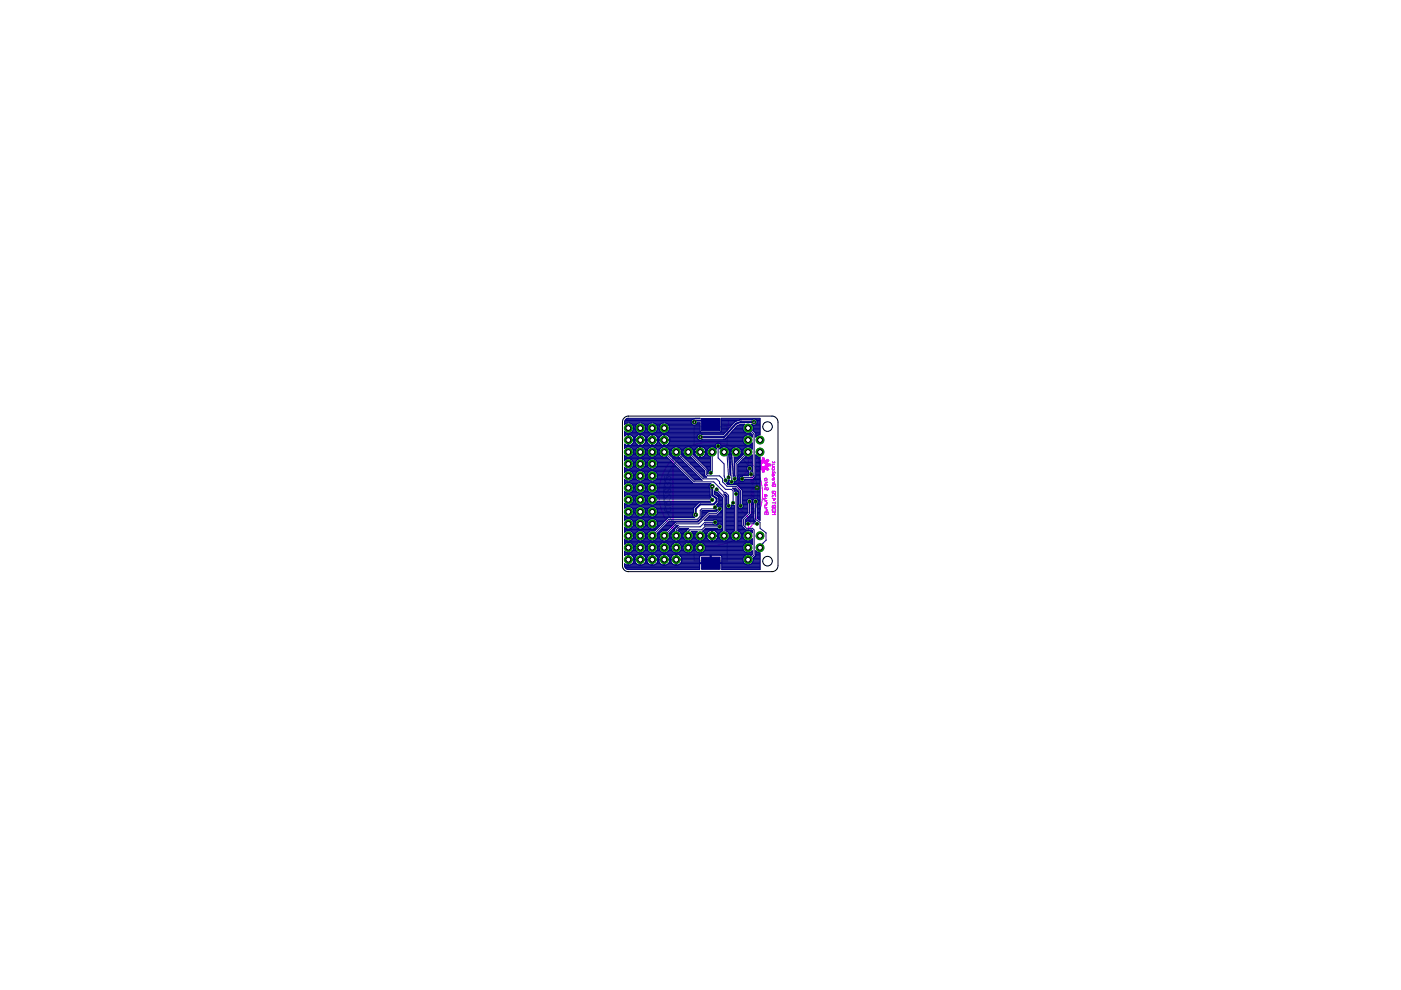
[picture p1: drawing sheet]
<svg xmlns="http://www.w3.org/2000/svg" width="297mm" height="210mm" viewBox="0 0 297 210" stroke-linecap="round" stroke-linejoin="round" font-family="sans-serif">
<g fill="none" stroke="#808080" stroke-width=".21">
<path d="M147.2 94.3v-3.8h1.7v-1.8h3.5v1.8h1.8v3.8M140.9 101v.9l.9-.9 .4 .2v.5l-.2 .2M140.9 104.9v.9l.9-.9 .4 .3v.4l-.2 .2M140.9 107.1h1.3v-.6l-.2-.2h-.4l-.2 .2v.6M140.9 106.3l.5 .4M141.1 107.6l-.2 .2v.4l.2 .3h.9l.2-.3v-.4l-.2-.2M141.6 102.6l.2-.3 .4 .3v.4l-.2 .2M141.6 102.6l-.2-.3-.5 .3v.4l.2 .2M141.6 102.6v.2M142 103.7l.2 .2v.4l-.2 .2h-.9M142 103.7h-.9l-.2 .2v.4l.2 .2M142 103.7l-.9 .8"/>
<path d="M147.2 115.1v3.8h1.7v1.8h3.5v-1.8h1.8v-3.8"/>
<circle cx="150.7" cy="104.7" r="10"/>
</g>
<g fill="none" stroke="#f0f" stroke-width=".21">
<path d="M142.7 97.2v15M153.6 90.2h1.6M154.4 89.4v1.6M158.7 97.2v2.5l-2 2v6l2 2v2.5M160.7 97.6l.3 .4-.1 .2 .5 .2 .1-.2M160.7 97.6h.5M160.7 99.5h.5M160.7 99.4h2.2M160.7 97.8h2.2M160.8 97.5h.3M160.8 99.7h.2M160.8 99.3h2.1"/>
<path d="M160.8 97.9h2M160.9 97.4h.1M160.9 98.1h1M160.9 99.2h1.9M160.9 98h1.8M160.9 99.1h1.8M160.9 99h.6M161 98.2h.5M161.2 98.8h.2M161.3 98.4h.1M161.4 97.6h.9M161.5 99.5h.7"/>
<path d="M161.6 99.7h.5M161.6 99.8h.4M161.6 97.5h.5M161.6 97.4h.5M161.6 99.9h.4M161.6 97.3h.4M161.6 97.2h.4M161.7 98.1l-.2 .1M161.9 98.1h.9M161.9 98.1l.2 .1M162.1 99h.7M162.1 98.2a.46 .46 0 0 1 0 .8 .46 .46 0 0 1-.7-.3l-.5 .3 .1 .1-.3 .4 .2 .3 .4-.4 .1 .1"/>
<path d="M162.2 98.2h.6M162.2 97.6h-.1l-.1-.5h-.4v.5l-.3 .1-.4-.3-.2 .2M162.2 97.6l.2 .1 .4-.3 .2 .2M162.2 98.8h.6M162.2 98.4h.8M162.3 98.7h1M162.3 98.6h1M162.3 98.5h1M162.4 97.6h.6M162.5 99.5h.5M162.6 97.5h.3M162.6 99.7h.3"/>
<path d="M162.7 98l.1 .3 .5 .1v.4h-.5M162.7 97.4h.1M162.8 99l-.1 .1 .3 .4-.2 .3-.4-.4-.3 .2-.1 .5h-.4v-.5l-.2-.1M162.8 98.8v.2M163 97.6l-.3 .4M163.7 99.9l.3 .4 .2-.4M163.7 97.9l.6 .1M163.8 99.1l.4 .2-.1 .4-.4-.2zM164.2 98.4h-.5v.4l.5 .1M164.2 97.9v.2M159.1 101.6h.5l-.1-.4-.2 .1v.3M159.3 109.3h.5l-.2 .2"/>
<path d="M159.3 100.7v.3M159.3 104v.4M159.3 105.2v.3l.3-.3h.2l-.1 .3M159.3 106.3v.3h.3M159.3 109.1v.4M159.3 103.8l.4-.3 .1 .3M159.3 107.4h.5l-.2 .2 .2 .2h-.5M159.3 104.2h.5l-.2 .2M159.3 100.8h.5l-.2 .2M159.4 106.8v.3h-.1v-.3h.2l.1 .3M159.5 105.7v.4M159.5 107.9v.4"/>
<path d="M159.6 106.3h-.4l-.1 .1M159.6 102.3l-.3 .2 .3 .2M159.7 101.8l-.4 .1 .1 .3M159.7 104.6l-.4 .1 .1 .3M159.7 108.5l-.4 .1 .1 .3M159.7 108.5l.1 .3-.4 .1M159.7 101.8l.1 .3-.4 .1M159.7 104.6l.1 .3-.4 .1M159.7 108.5l-.3 .4M159.7 104.6l-.3 .4M159.7 101.8l-.3 .4M161.6 100h.4"/>
<path d="M162.1 107.9l.5 .1-.1 .4M162.1 105.6l.2 .5h.3M162.1 108.4h.8M162.1 106.4l.5 .1v.4h-.5M162.1 102.2l.7 .1M162.3 101.4l.3 .1-.1 .4-.4-.1zM162.4 102.6v.4h-.3v-.4h.4l.1 .4M162.4 104.9v.4h-.3v-.4h.4l.1 .4M162.6 107.1h-.5v.4l.5 .1M162.6 102.2v.2M162.6 105.6h-.6l-.1 .3M162.8 108.6l.1 .4-.3 .1-.1-.3-.2-.2-.2 .2 .2 .3"/>
<path d="M162.8 103.4l.1 .1-.1 .4-.3-.1-.1-.4-.3 .1 .2 .4M163.7 108.6h.7l-.2 .3 .2 .2h-.7M163.7 108l.6-.1 .1 .5h-.7zM163.7 104.9v.5l.5-.5 .2 .1-.1 .4M163.7 101.4l.1 .4 .4-.2v-.2l-.2-.1v.5M163.7 106.6h.7M163.7 104.1l.3 .3M163.7 102.4h.5M163.7 100.3h.7M163.8 107.1l.3 .2 .2-.2 .1 .5h-.7zM163.8 102.6l.3 .2 .2-.2 .1 .5h-.7zM163.8 104.1h.5l.1 .4-.6 .1z"/>
<path d="M164 100.5v.4h-.3v-.4h.4l.1 .4M164.1 102.8v.3M164.1 105.6v.5l.3-.4h-.7M164.1 107.3v.3M164.2 102l-.2 .4M164.4 106.4v.5"/>
<circle cx="150.7" cy="104.7" r="11"/>
</g>
<g fill="#000080" stroke="#000080" stroke-width=".21">
<path d="M148.7 118.1h4v2.6h-4z"/>
<path d="M148.7 88.7h4v2.6h-4z"/>
</g>
<g fill="none" stroke="#000080" stroke-width=".21">
<path d="M132.4 89.5v.5M132.4 99.4h.5M132.4 89.7h14.2M132.4 92.2h.3M132.4 99.9h.3M132.4 99.8h11.9M132.4 99.6h11.7M132.4 99.3h.2M132.4 97.5h.1M132.4 97.4h.4M132.4 97.2h9.3M132.4 97h9.1"/>
<path d="M132.4 96.9h.5M132.4 96.7h.1M132.4 95h.1M132.4 94.8h.5M132.4 94.6h19.3M132.4 94.5h.6M132.4 94.3h.2M132.4 92.1h15.8M132.4 91.9h21.2M132.4 91.7h.3M132.4 91.5h.1M132.4 90h.1"/>
<path d="M132.4 89.8h.2M132.4 89.5h14.1M132.4 89.3v.2M132.4 89.3h14.1M132.5 89.2h14.1M132.6 89.8l-.2 .2M132.6 89h14.2M132.8 88.8l-.4 .5M132.8 88.8l.3-.1h15.3h-1.1l-.1 .1zM133 89.7l-.4 .1M133.1 92.2h.2M133.1 94h.2"/>
<path d="M133.1 94.5h.2M133.1 94.3h.2M133.1 94.1h.2M133.1 93.8h.2M133.1 93.6h.2M133.1 93.4h.2M133.1 93.1h.2M133.1 92.9h.2M133.1 92.8h.2M133.1 92.6h.2M133.1 92.4h.2M133.3 93.3h2.4"/>
<path d="M133.5 89.7l.4 .1M133.5 94.5h2M133.5 94.5l.5-.3 .4-.8h-1.3v1.1l-.7-.3v.9a1.1 1.1 0 0 1 1.6-.1 1.1 1.1 0 0 1 0 1.6 1.1 1.1 0 0 1-1.6 0v1a1.1 1.1 0 0 1 1.3-.2 1.1 1.1 0 0 1 .6 1.2M133.5 99.4h2M133.6 96.9h1.8M133.6 94.8h1.8M133.7 97.4h1.6M133.8 99.9h1.5M133.8 91.7h1.5M133.8 92.2h1.4M133.9 89.8l.4 .8M133.9 89.8h1.2"/>
<path d="M133.9 99.3h1.2M133.9 94.3h1.2M133.9 96.7h1.2M133.9 95h1.2M133.9 97.5h1.1M134 91.5h1M134 92.4h1M134 90h1M134.1 99.1h.8M134.1 96.5h.8M134.1 95.1h.8M134.1 94.1h.8"/>
<path d="M134.1 97.7h.8M134.2 91.4a1.09 1.09 0 0 1-1.8 .1v.9l.7-.3v1.1h1.3a1.25 1.25 0 0 0-1.1-1.1v2.4h.2M134.2 91.4h.7M134.2 92.6h.6M134.2 90.2h.6M134.2 98.9h.6M134.2 96.4h.6M134.2 95.3h.6M134.2 97.9h.6M134.2 91.2h.6M134.2 94h.6M134.2 90.4h.5"/>
<path d="M134.3 98.7h.4M134.3 98.1h.4M134.3 96.2h.4M134.3 95.5h.4M134.3 92.8h.4M134.3 91h.4M134.3 98.6a1.1 1.1 0 0 1-.8 .8 1.1 1.1 0 0 1-1.1-.3v1.1a1.08 1.08 0 0 1 1.8 .1M134.3 90.6l-.1 .8M134.3 98.6h.4M134.3 98.4h.4M134.3 98.2h.4M134.3 96h.4"/>
<path d="M134.3 95.8h.4M134.3 95.7h.4M134.3 93.8h.4M134.3 90.9h.4M134.3 90.7h.4M134.3 90.5h.4M134.4 92.9h.2M134.4 93.6h.2M134.4 93.4h.2M134.4 93.1h.2M134.7 93.7l-.1-.3h2.4l-.1 .3M134.7 98.6a1.11 1.11 0 0 1 1.1-1.3 1.11 1.11 0 0 1 1.1 1.3"/>
<path d="M134.7 98.6a1.11 1.11 0 0 0 1.1 .9 1.11 1.11 0 0 0 1.1-.9M134.7 90.6l.2 .8M134.9 91.4a1.11 1.11 0 0 0 1.8 0M135 92.4l-.4 .8h2.4a1.25 1.25 0 0 0-1.1-1.1v2.4l.6-.3 .4-.5M135 92.4l.7-.3v2.4l-.7-.3-.3-.5M135.1 89.8l-.4 .8M135.6 89.7l-.5 .1M135.7 92.2h.2M135.7 94h.2M135.7 94.5h.2M135.7 94.3h.2M135.7 94.1h.2"/>
<path d="M135.7 93.8h.2M135.7 93.6h.2M135.7 93.4h.2M135.7 93.1h.2M135.7 92.9h.2M135.7 92.8h.2M135.7 92.6h.2M135.7 92.4h.2M135.9 93.3h2.3M136 89.7l.4 .1M136 94.5h2M136.1 99.4h1.9"/>
<path d="M136.1 96.9h1.8M136.1 94.8h1.8M136.2 97.4h1.7M136.3 99.9h1.5M136.3 91.7h1.5M136.3 92.2h1.5M136.4 89.8l.5 .8M136.4 89.8h1.3M136.4 99.3h1.2M136.4 94.3h1.2M136.5 96.7h1.1M136.5 95h1.1"/>
<path d="M136.5 97.5h1.1M136.5 91.5h1.1M136.6 92.4h.9M136.6 90h.9M136.6 99.1h.9M136.6 96.5h.9M136.6 95.1h.9M136.6 94.1h.8M136.7 97.7h.7M136.7 91.4h.7M136.7 98.9h.7M136.7 92.6h.7"/>
<path d="M136.7 90.2h.7M136.7 96.4h.6M136.7 95.3h.6M136.8 97.9h.5M136.8 91.2h.5M136.8 94h.5M136.8 90.4h.5M136.8 98.7h.5M136.8 96.2h.5M136.8 95.5h.5M136.8 98.1h.4M136.8 92.8h.4"/>
<path d="M136.8 91h.4M136.9 90.6l-.2 .8M136.9 98.6h.3M136.9 98.4h.3M136.9 98.2h.3M136.9 96h.3M136.9 95.8h.3M136.9 95.7h.3M136.9 93.8h.3M136.9 90.9h.3M136.9 90.7h.3M136.9 90.5h.3"/>
<path d="M136.9 92.9h.3M136.9 93.6h.3M136.9 93.4h.2M136.9 93.1h.2M137.2 98.6a1.11 1.11 0 0 0 1.1 .9 1.11 1.11 0 0 0 1.1-.9M137.2 90.6l.2 .8M137.4 97.7a1.13 1.13 0 0 1 1.3-.4 1.13 1.13 0 0 1 .7 1.3M137.4 91.4a1.14 1.14 0 0 0 1.8 0M137.4 97.7l-.2 .9M137.5 92.4l-.4 .8h2.4l-.4-.8M137.5 92.4l.7-.3v2.4h-.2M137.7 89.8l-.5 .8"/>
<path d="M138.1 89.7l-.4 .1M138.2 92.2h.2M138.2 94h.2M138.2 94.5h.2M138.2 94.3h.2M138.2 94.1h.2M138.2 93.8h.2M138.2 93.6h.2M138.2 93.4h.2M138.2 93.1h.2M138.2 92.9h.2M138.2 92.8h.2"/>
<path d="M138.2 92.6h.2M138.2 92.4h.2M138.4 93.3h2.3M138.5 89.7l.4 .1M138.6 94.5h2M138.6 99.4h5.3M138.7 96.9h1.8M138.7 94.8h1.8M138.7 97.4h3.2M138.8 99.9h5.6M138.8 91.7h1.5M138.9 92.2h1.4"/>
<path d="M138.9 89.8l.5 .8M138.9 89.8h1.3M139 99.3h4.8M139 94.3h1.2M139 96.7h1.2M139 95h1.2M139 97.5h3M139.1 91.5h1M139.1 92.4l-.7-.3v2.4h.2M139.1 92.4h.9M139.1 90h.9M139.1 99.1h4.5"/>
<path d="M139.2 96.5h.8M139.2 95.1h.8M139.2 94.1h.8M139.2 97.7h3M139.2 91.4h.7M139.3 98.9h4.1M139.3 92.6h.6M139.3 90.2h.6M139.3 96.4h.6M139.3 95.3h.6M139.3 94h.5M139.3 97.9h3.1"/>
<path d="M139.3 91.2h.5M139.3 90.4h.5M139.3 98.7h4M139.3 96.2h.5M139.3 95.5h.5M139.4 98.1h3.2M139.4 92.8h.4M139.4 91h.4M139.4 90.5h.4M139.4 93.7l.1-.3h-2.4a1.22 1.22 0 0 0 .9 1.1M139.4 90.6l-.2 .8M139.4 93.7l-.3 .5-.5 .3"/>
<path d="M139.4 98.6h3.7M139.4 98.4h3.5M139.4 98.2h3.3M139.4 96h.4M139.4 95.8h.4M139.4 95.7h.4M139.4 93.8h.3M139.4 90.9h.4M139.4 90.7h.4M139.4 92.9h.3M139.5 93.6h.2M139.5 93.4h.2"/>
<path d="M139.5 93.1h.2M139.7 93.7v-.3h2.3l-.1 .3M139.7 93.7l.4 .5 .5 .3M139.8 90.6l.1 .8M139.9 91.4a1.14 1.14 0 0 0 1.9 0M140.1 92.4l-.4 .8h2.3l-.4-.8M140.1 92.4l.6-.3v2.4h-.1M140.2 89.8l-.4 .8M140.6 89.7l-.4 .1M140.7 92.2h.2M140.7 94h.2M140.7 94.5h.2"/>
<path d="M140.7 94.3h.2M140.7 94.1h.2M140.7 93.8h.2M140.7 93.6h.2M140.7 93.4h.2M140.7 93.1h.2M140.7 92.9h.2M140.7 92.8h.2M140.7 92.6h.2M140.7 92.4h.2M140.8 95.8l6.4 6.4h4.1l2.2 2.2h.3l.7 .6v2.3M140.9 93.3h7.3"/>
<path d="M141.1 89.7l.4 .1M141.1 94.5h10.6M141.2 94.8h1.8M141.2 96.9h.2M141.4 91.7h12.4M141.4 92.2h6.6M141.5 89.8l.4 .8M141.5 89.8h5.1M141.5 94.3h10.2M141.5 95h1.2M141.6 91.5h6.9M141.6 92.4l-.7-.3v2.4h.2"/>
<path d="M141.6 92.4h6.2M141.6 90h5.2M141.7 95.1h.8M141.7 94.1h10.2M141.8 91.4h6.6M141.8 92.6h6M141.8 90.2h6.6M141.8 95.3h.6M141.8 94h15.9M141.8 91.2h6.6M141.9 96.4h.5M141.9 90.4h6.5"/>
<path d="M141.9 96.2h.4M141.9 95.5h.4M141.9 92.8h5.9M141.9 91h6.5M141.9 90.5h6.5M141.9 90.6l-.1 .8M141.9 93.7l-.3 .5-.5 .3M141.9 96h.4M141.9 95.8h.4M141.9 95.7h.4M141.9 93.8h15.7M141.9 90.9h6.5"/>
<path d="M141.9 90.7h6.5M142 92.9h5.8M142 93.6h15.5M142 96.5h.5M142 93.4h15.5M142 93.1h6M142.2 96.7h.5M142.4 96.9h.6M142.5 97h1.6M142.7 97.2h1.6M142.9 97.4h1.5M143.1 97.5h1.5"/>
<path d="M143.2 97.7h1.6M143.4 95.8l5.7 5.7h2.8l.7 .7v.3l1.2 1.3h1.3l.3 .3v2.5M143.4 97.9h1.5M143.6 98.1h1.5M143.7 98.2h1.6M143.7 94.8h1.8M143.8 96.9h.1M143.9 98.4h1.5M144.1 95h1.1M144.1 98.6h1.5M144.2 95.1h.9M144.3 98.7h1.5"/>
<path d="M144.4 95.3h.5M144.4 96.4h.5M144.4 98.9h1.6M144.4 96.2h.5M144.4 95.5h.5M144.5 96h.3M144.5 95.8h.3M144.5 95.7h.3M144.6 96.5h.5M144.6 99.1h1.5M144.7 96.7h.5M144.8 99.3h1.5"/>
<path d="M144.9 96.9h.6M144.9 99.4h1.6M145.1 97h1.5M145.1 99.6h1.5M145.2 97.2h1.6M145.3 99.8h1.5M145.4 97.4h1.6M145.5 99.9h1.5M145.6 97.5h1.5M145.8 97.7h1.5M145.9 95.8l3.8 3.8v1l.4 .3h2.5l.6 .6v.7l1 .9h1.9l.9 1v3.2M145.9 97.9h1.6"/>
<path d="M146.1 98.1h1.5M146.3 98.2h1.5M146.3 96.9h.2M146.3 94.8h1.5M146.5 98.4h1.5M146.6 95h1M146.6 89.9a.67 .67 0 0 0 1.1 0M146.6 98.6h1.5M146.8 95.1h.7M146.8 98.7h1.5M146.9 95.3h.5M146.9 96.4h.5"/>
<path d="M147 98.9h1.5M147 96.2h.3M147 95.5h.3M147 96h.3M147 95.8h1.4M147 95.7h.3M147.1 88.8a.65 .65 0 0 0-.5 1.1M147.1 96.5h.4M147.1 99.1h1.6M147.3 96.7h.3M147.3 99.3h1.5M147.4 96.9h.4"/>
<path d="M147.5 99.4h1.5M147.6 90h.8M147.6 97h3M147.7 99.6h1.5M147.7 89.9l.1-.3h.6v1.8l.2 .2h4.2l.1-.2v-2.7h8.2v3.5l-.6 .2-.3 .3v-.8M147.7 89.8h.7M147.8 97.2h2.8M147.8 89.7h.6M147.8 94.8l-.4 .4-.1 .5h2.3a1.19 1.19 0 0 0-1.1-1.1v2.4l.6-.1M147.8 94.8l.6-.2v2.4l-.6-.1M147.8 96.9l-.4-.4-.1-.6h2.3l-.1 .6-.4 .4M147.8 99.8h1.6"/>
<path d="M148 97.4h2.6M148 99.9h1.4M148.1 97.5h2.5M148.3 97.7h2.3M148.4 96.9h.1M148.4 96.7h.1M148.4 96.5h.1M148.4 96.4h.1M148.4 96.2h.1M148.4 96h.1M148.4 95.7h.1M148.4 95.5h.1"/>
<path d="M148.4 95.3h.1M148.4 95.1h.1M148.4 95h.1M148.4 94.8h.1M148.5 97.9h2.1M148.5 95.8h1.4M148.7 98.1h1.9M148.7 93.3h8.8M148.7 92.1h4.8M148.8 98.2h1.8M149 98.4h1.6M149.1 94.8h1.5"/>
<path d="M149.1 96.9h1.5M149.2 98.6h1.4M149.3 96.7h1M149.3 95h1M149.3 98.7h1.3M149.4 99.8v.9l.4 .5h-.6l-4.8-4.9a1.1 1.1 0 0 0-.9-1.6 1.1 1.1 0 0 0-1.2 1.3 1.1 1.1 0 0 0 1.6 .8l5 5h-1.6l-5.5-5.5a1.1 1.1 0 0 0-.8-1.6 1.1 1.1 0 0 0-1.3 1.3 1.1 1.1 0 0 0 1.6 .8l5.7 5.7M149.4 96.5h.7M149.4 95.1h.7M149.5 98.9h1.1M149.5 96.4h.5M149.5 95.3h.5M149.6 96.2h.3"/>
<path d="M149.6 95.5h.3M149.6 96h.3M149.6 95.7h.3M149.7 99.1h.9M149.8 99.3h.8M150 99.4h.6M150.1 99.9h.1M150.1 99.8h.3M150.1 99.6h.5M150.6 96.9v2.8h-.2l-.3 .3v.5v-1l-3.2-3.2a1.1 1.1 0 0 0-.8-1.6 1.1 1.1 0 0 0-1.3 1.3 1.1 1.1 0 0 0 1.6 .8l3 3M151 95.8v4.1l-.3 .4M151.4 94.8h.3"/>
<path d="M151.7 94.8l.2 .4a1.1 1.1 0 0 0-1.8-.1 1.1 1.1 0 0 0 .5 1.8M151.7 94.3v.5M151.7 95h.2M151.8 95.1h.1M152 94l-.3 .3M152.3 94.6v2.5l1.2 1.3v2.5l.3 1M152.5 94l.3 .3M152.6 95.1h.1M152.6 94.1h5.3M152.7 95h.1M152.8 94.3h5.4M152.8 91.5h1.1"/>
<path d="M152.8 94.8l-.2 .4a1.14 1.14 0 0 1 1.6-.3 1.14 1.14 0 0 1 .3 1.6l.3 4.3 .3-4.3a1.11 1.11 0 0 1 .5-1.7 1.11 1.11 0 0 1 1.5 .9 1.11 1.11 0 0 1-1.2 1.2l-.4 4.1 .2-.2M152.8 94.3v.5M152.8 94.8h.4M152.8 94.6h6.7M152.8 94.5h6.7M152.9 89.7h2.7M152.9 88.8h8.2M152.9 91.4h1.2M152.9 91.2h1.3M152.9 91h1.5M152.9 90.9h1.6M152.9 90.7h1.8"/>
<path d="M152.9 90.5h1.9M152.9 90.4h2.1M152.9 90.2h2.2M152.9 90h2.4M152.9 89.8h2.5M152.9 89.5h2.8M152.9 89.3h3.2M152.9 89.2h3.7M152.9 89h6.5M153.5 95.8l.7 .7 .3 4.7M153.8 93.1h3.7M153.9 94.8h1.8"/>
<path d="M153.9 92.9h3.7M154.1 92.8h3.5M154.2 95h1.2M154.2 92.6h3.6M154.4 92.4h3.5M154.4 95.1h.8M154.5 95.3h.6M154.5 92.2h3.8M154.5 96.5h.6M154.5 96.4h.6M154.5 96.9h.5M154.5 96.7h.6"/>
<path d="M154.6 97.2h.4M154.6 97h.4M154.6 95.5h.4M154.6 97.4h.4M154.6 96.2h.4M154.6 97.7h.4M154.6 97.5h.4M154.6 98.1h.4M154.6 97.9h.4M154.6 96h.4M154.6 95.8h.4M154.6 95.7h.4"/>
<path d="M154.6 98.4h.4M154.6 98.2h.4M154.7 98.7h.3M154.7 98.6h.3M154.7 92.1h4.7M154.7 99.1h.2M154.7 98.9h.2M154.7 99.3h.2M154.7 99.4h.2M154.7 99.6h.2M154.7 99.9h.2M154.7 99.8h.2"/>
<path d="M154.8 91.9h4.4M155 91.7h3.1M155.1 91.5h2.8M155.3 91.4h2.4M155.4 91.2h2.2M155.6 99.9h.1M155.6 99.8h.1M155.6 91h1.9M155.6 99.4h.1M155.6 99.6h.1M155.6 99.3h.1M155.6 99.1h.1"/>
<path d="M155.7 98.7h.1M155.7 98.9h.1M155.7 98.6h.1M155.7 98.4h.1M155.7 98.2h.1M155.7 98.2v2.6M155.7 98.1h.2M155.7 97.9h.3M155.7 97.7h.5M155.7 97.5h.7M155.7 97.4h.9M155.7 97.2h1"/>
<path d="M155.7 90.9h1.8M155.8 97h1.1M155.9 90.7h1.6M156 90.5h1.5M156.1 95.8l-.7 .7-.3 5.7M156.2 90.4h1.4M156.4 90.2h1.3M156.4 99.4h1.9M156.4 98.7h3.1M156.4 99.9h2.3M156.4 99.8h2.2M156.4 99.6h2"/>
<path d="M156.4 99.3h1.9M156.4 99.1h1.9M156.4 98.9h2.1M156.4 98.6h3.1M156.4 96.9h.7M156.4 94.8h1.8M156.5 98.4h3M156.7 98.2h2.8M156.8 96.7h.4M156.8 95h1.1M156.9 98.1h2.6M156.9 90h.9"/>
<path d="M156.9 96.5h.5M156.9 95.1h.9M157 96.4h.6M157 95.3h.6M157.1 97.9h2.4M157.1 96.2h.5M157.1 95.5h.5M157.2 96h.3M157.2 95.8h.3M157.2 95.7h.3M157.2 97.7h2.3M157.4 97.5h2.1"/>
<path d="M157.5 93.1a1.1 1.1 0 0 0 .7 1.2 1.1 1.1 0 0 0 1.3-.4v1.3a1.09 1.09 0 0 0-1.4-.3 1.09 1.09 0 0 0-.5 1.4l-1.9 1.9M157.5 90.6l.2 .8M157.6 97.4h1.9M157.7 91.4a1.1 1.1 0 0 0 1.4 .3l.4 .5v.5a1.1 1.1 0 0 0-1.1-.5 1.1 1.1 0 0 0-.9 .9M157.7 97.2h1.8M157.9 97h1.6M158.1 96.9h.1M158.3 99.1v.5l.4 .3M158.6 90.8l1.3 1.2v8.9l-.3 .3h-2l-.3 .3M158.6 95.8l-2.5 2.6v2.5l-.4 .6M158.7 98.7l-.4 .4M158.7 99.9h.1"/>
<path d="M158.7 99.9v.9M158.9 92.2h.6M158.9 99.3l.3 1.3M159 96.9h.5M159 94.8h.5M159 94.3h.5M159.2 98.7l.3 .4M159.3 92.4h.2M159.3 96.7h.2M159.3 95h.2M159.3 98.9h.2M159.3 94.1h.2"/>
<path d="M159.4 99.8h.1M159.4 90h.1M159.4 92.6h.1M159.4 99.9h.1M159.4 99.6h.1M159.5 96.5h.1M159.5 95.1h.1M159.5 99.4h.1M159.5 94h.1M159.5 99.6v.4M159.5 99.3h.1M159.5 99.1h.1"/>
<path d="M159.6 90.2h1.5M159.6 91.2h1.5M159.6 90.4h1.5M159.7 91h1.4M159.7 90.5h1.4M159.7 90.6l-.1 .6 .6 .7M159.7 90.9h1.4M159.7 90.7h1.4M159.7 91.4h1.4M159.7 88.8l-.3 .2h-2.6l-.9 .4-2.6 2.8h-4.4a.66 .66 0 0 0-.9 0 .66 .66 0 0 0 0 .9 .66 .66 0 0 0 .9 0h4.9l2.5-2.9 .8-.3h.8l-.4 .7M159.9 91.5h1.2M160 88.8a.66 .66 0 0 1 .4 1.1"/>
<path d="M160.1 91.7h1M160.2 99.4h.9M160.2 92.2h.6M160.2 98.7h.9M160.2 99.9h.9M160.2 99.8h.9M160.2 99.6h.9M160.2 99.3h.9M160.2 99.1h.9M160.2 98.9h.9M160.2 98.6h.9M160.2 98.4h.9"/>
<path d="M160.2 98.2h.9M160.2 98.1h.9M160.2 97.9h.9M160.2 97.7h.9M160.2 97.5h.9M160.2 97.4h.9M160.2 97.2h.9M160.2 97h.9M160.2 96.9h.6M160.2 96.7h.3M160.2 96.5h.1M160.2 92.6h.1"/>
<path d="M160.2 92.4h.3M160.2 92.1h.9M160.2 91.9h.9M160.3 90h.8M160.3 89h.8M160.4 89.9a.69 .69 0 0 1-1.1 0l.4 .7M160.4 89.8h.7M160.4 89.2h.7M160.5 89.7h.6M160.5 89.3h.6M160.5 89.5h.6M132.4 117.2h27.1"/>
<path d="M132.4 116.9v.9l.7-.3v1.1h15.2M132.4 101.6v1.1l.2-.2M132.4 104.2v1M132.4 114.3v1.1l.6-.4M132.4 116.9l.6 .3M132.4 115h27.1M132.4 104.9h18.1M132.4 102.3h14.5M132.4 101.6l.2 .2M132.4 102h14.1M132.4 101.8h.2M132.4 102.5h.2"/>
<path d="M132.4 112.3h6.7M132.4 110.2h.1M132.4 105.2h.1M132.4 104.7h18.1M132.4 117.6h.3M132.4 120h15.9M132.4 119.8h.5M132.4 119.6h.1M132.4 117.4h27.1M132.4 117.1h.2M132.4 116.9h.1M132.4 115.4h.1"/>
<path d="M132.4 115.2h.3M132.4 114.8h27.1M132.4 114.7h.6M132.4 114.5h.2M132.4 114.3h.1M132.4 112.8h.1M132.4 112.6h.4M132.4 112.4h6.6M132.4 112.1h.5M132.4 111.9h.2M132.4 110h.4M132.4 109.9h9.1"/>
<path d="M132.4 109.7h14.7M132.4 109.5h.4M132.4 109.4h.1M132.4 107.7h.2M132.4 107.5h.5M132.4 107.3h15M132.4 107.1h15.2M132.4 107h.4M132.4 106.8h.1M132.4 105.1h.2M132.4 104.6h18.1M132.4 104.4h.3"/>
<path d="M132.4 104.2h.1M132.4 102.7h.1M132.4 102.2h14.3M132.4 101.7h.1M132.4 100.1h.1M132.6 101.8l.4 .2M133 104.9l-.6 .3M133 102.4l-.4 .1M133.1 119.3h.2M133.1 117.8h.2M133.1 117.6h.2M133.1 119.8h.2"/>
<path d="M133.1 119.6h.2M133.1 119.5h.2M133.1 119.1h.2M133.1 119h.2M133.1 118.4h.2M133.1 118.3h.2M133.1 118.1h.2M133.1 117.9h.2M133.5 115a1.11 1.11 0 0 1 .8 1.1 1.11 1.11 0 0 1-.8 1.1M133.5 104.9l.4 .2 .4 .7M133.5 102.4l.4 .1M133.5 114.7h2"/>
<path d="M133.6 112.1h1.8M133.6 107.5h1.8M133.6 119.8h1.8M133.6 110h1.8M133.6 109.5h1.8M133.7 117.6h1.6M133.7 112.6h1.6M133.7 107h1.6M133.8 115.2h1.4M133.8 104.4h1.4M133.8 102.5h1.4M133.8 117.1h1.4"/>
<path d="M133.9 102.5l.3 .3M133.9 101.8l-.4 .2M133.9 101.8h1.2M133.9 114.5h1.2M133.9 105.1h1.2M133.9 111.9h1.2M133.9 107.7h1.2M133.9 110.2h1.2M133.9 119.6h1.2M133.9 109.4h1.2M134 112.8h1M134 106.8h1"/>
<path d="M134 100.1h1M134 117.8h1M134 117.8l-.7-.3v2.4l.6-.2 .4-.4M134 117.8l.4 .8M134 116.9h1M134 115.4h1M134 104.2h1M134 102.7h1M134 101.7h1M134 105.2h1M134 114.3h1M134.1 107.8h.8"/>
<path d="M134.1 111.8h.8M134.1 110.4h.8M134.1 109.2h.8M134.1 119.5h.8M134.1 112.9h.8M134.1 106.6h.8M134.2 106.6a1.08 1.08 0 0 1-1.8 .1v1.1a1.1 1.1 0 0 1 1.6-.1 1.1 1.1 0 0 1 0 1.6 1.1 1.1 0 0 1-1.6-.1v1.1a1.1 1.1 0 0 1 1.3-.2 1.1 1.1 0 0 1 .6 1.2M134.2 100.3l.1 .8M134.2 102.8l.1 .4-.1 .9M134.2 113l.1 .8M134.2 104.1a1.08 1.08 0 0 1-1.8 .1M134.2 117.9h.6"/>
<path d="M134.2 115.5h.6M134.2 104.1h.6M134.2 100.3h.7M134.2 116.7h.6M134.2 114.2h.6M134.2 105.4h.6M134.2 102.8h.6M134.2 101.5h.6M134.2 111.6h.6M134.2 110.6h.6M134.2 109h.6M134.2 108h.6"/>
<path d="M134.2 113.1h.6M134.2 106.4h.6M134.2 100.5h.6M134.2 116.5h.6M134.2 115.7h.6M134.2 103.9h.6M134.2 103h.6M134.2 101.3h.5M134.3 119.3h.4M134.3 111.4h.4M134.3 114h.4M134.3 108.2h.4"/>
<path d="M134.3 105.6h.4M134.3 110.7h.4M134.3 118.1h.4M134.3 113.3h.4M134.3 108.8h.4M134.3 106.3h.4M134.3 116.4h.4M134.3 115.9h.4M134.3 103.7h.4M134.3 103.2h.4M134.3 100.6h.4M134.3 111.3a1.1 1.1 0 0 1-.8 .8 1.1 1.1 0 0 1-1.1-.3v1.1a1.08 1.08 0 0 1 1.8 .1"/>
<path d="M134.3 105.8l-.1 .8M134.3 113.8a1.1 1.1 0 0 1-.8 .9 1.1 1.1 0 0 1-1.1-.4M134.3 101.1l-.4 .7M134.3 101h.4M134.3 108.5h.4M134.3 105.8h.4M134.3 113.5h.4M134.3 116.2h.4M134.3 116h.4M134.3 113.8h.4M134.3 113.6h.4M134.3 111.3h.4"/>
<path d="M134.3 111.1h.4M134.3 110.9h.4M134.3 108.7h.4M134.3 108.3h.4M134.3 106.1h.4M134.3 105.9h.4M134.3 103.5h.4M134.3 103.4h.4M134.3 101.1h.4M134.3 100.8h.4M134.3 119.1v.2M134.3 119.1h.4"/>
<path d="M134.3 118.3h.3M134.4 118.9l-.1 .2M134.4 119h.2M134.4 118.4h.2M134.4 118.8v.1M134.6 118.8v.1M134.6 118.9l.1 .2M134.7 119.1v.2M134.7 113.8a1.11 1.11 0 0 0 1.1 .9 1.11 1.11 0 0 0 1.1-.9M134.7 111.3a1.11 1.11 0 0 0 1.1 .9 1.11 1.11 0 0 0 1.1-.9M134.7 111.3a1.11 1.11 0 0 1 1.1-1.4 1.11 1.11 0 0 1 1.1 1.4M134.7 105.8a1.11 1.11 0 0 0 .6 1.2 1.11 1.11 0 0 0 1.4-.4"/>
<path d="M134.7 101.1l.4 .7M134.9 104.1a1.09 1.09 0 0 0 1.8 0M134.9 100.3a1.11 1.11 0 0 1 1.8 0M134.9 100.3l-.2 .8M134.9 102.8l-.2 .4 .2 .9M135 117.8l.7-.3v2.4l-.6-.2-.4-.4M135 117.8l-.4 .8M135.1 102.5l-.2 .3M135.1 101.8l.5 .2M135.6 115a1.11 1.11 0 0 0-.9 1.1 1.11 1.11 0 0 0 .9 1.1M135.6 104.9l-.5 .2-.4 .7M135.6 102.4l-.5 .1"/>
<path d="M135.7 119.3h.2M135.7 117.8h.2M135.7 117.6h.2M135.7 119.8h.2M135.7 119.6h.2M135.7 119.5h.2M135.7 119.1h.2M135.7 119h.2M135.7 118.4h.2M135.7 118.3h.2M135.7 118.1h.2M135.7 117.9h.2"/>
<path d="M136 115a1.11 1.11 0 0 1 .9 1.1 1.11 1.11 0 0 1-.9 1.1M136 104.9l.4 .2 .5 .7M136 102.4l.4 .1M136 114.7h2M136.1 112.1h1.9M136.1 107.5h1.9M136.1 119.8h1.8M136.2 110h1.7M136.2 109.5h1.7M136.2 117.6h1.6M136.2 112.6h1.6M136.2 107h1.6"/>
<path d="M136.3 115.2h1.5M136.3 104.4h1.5M136.4 102.5h1.3M136.4 117.1h1.3M136.4 101.8l-.4 .2M136.4 101.8h1.3M136.4 102.5l.3 .3M136.4 114.5h1.3M136.4 105.1h1.3M136.4 111.9h1.2M136.4 107.7h1.2M136.5 110.2h1.1"/>
<path d="M136.5 119.6h1.1M136.5 109.4h1.1M136.5 112.8h1.1M136.5 106.8h1.1M136.5 117.8h1M136.5 115.4h1M136.5 104.2h1M136.5 100.1h1.1M136.5 117.8l-.6-.3v2.4l.5-.2 .4-.4M136.5 117.8l.5 .8M136.5 116.9h1M136.5 102.7h1"/>
<path d="M136.6 101.7h.9M136.6 105.2h.9M136.6 114.3h.9M136.6 107.8h.9M136.6 111.8h.9M136.7 110.4h.7M136.7 109.2h.7M136.7 119.5h.7M136.7 112.9h.7M136.7 106.6h.7M136.7 113a1.11 1.11 0 0 0-1.4-.4 1.11 1.11 0 0 0-.6 1.2M136.7 100.3l.2 .8"/>
<path d="M136.7 102.8l.2 .4-.2 .9M136.7 113l.2 .8M136.7 117.9h.7M136.7 115.5h.7M136.7 104.1h.7M136.7 100.3h.7M136.7 116.7h.7M136.7 114.2h.7M136.7 105.4h.7M136.7 102.8h.7M136.7 101.5h.7M136.7 111.6h.7"/>
<path d="M136.7 110.6h.6M136.7 109h.6M136.7 108h.7M136.8 113.1h.5M136.8 106.4h.5M136.8 100.5h.5M136.8 116.5h.5M136.8 115.7h.5M136.8 114h.5M136.8 105.6h.5M136.8 103.9h.5M136.8 103h.5"/>
<path d="M136.8 101.3h.5M136.8 119.3h.5M136.8 111.4h.5M136.8 108.2h.5M136.8 110.7h.5M136.8 118.1h.5M136.8 113.3h.4M136.8 108.8h.5M136.8 106.3h.4M136.8 116.4h.4M136.8 115.9h.4M136.8 103.7h.4"/>
<path d="M136.8 103.2h.4M136.8 100.6h.4M136.9 101h.3M136.9 108.5h.3M136.9 105.8h.3M136.9 105.8l-.2 .8M136.9 113.5h.3M136.9 101.1l-.5 .7M136.9 116.2h.3M136.9 116h.3M136.9 113.8h.3M136.9 113.6h.3"/>
<path d="M136.9 111.3h.3M136.9 111.1h.3M136.9 110.9h.3M136.9 108.7h.3M136.9 108.3h.3M136.9 106.1h.3M136.9 105.9h.3M136.9 103.5h.3M136.9 103.4h.3M136.9 101.1h.3M136.9 100.8h.3M136.9 119.1l-.1 .2"/>
<path d="M136.9 119.1h.3M136.9 118.3h.3M136.9 118.9v.2M136.9 119h.2M136.9 118.4h.2M137 118.8l-.1 .1M137.1 118.6a1.2 1.2 0 0 1 1.1-1.1v2.4l-.7-.3-.2-.3M137.1 118.8v.1M137.1 118.9l.1 .2M137.2 119.1l.1 .2M137.2 111.3a1.11 1.11 0 0 1 1.1-1.4 1.11 1.11 0 0 1 1.1 1.4M137.2 113.8a1.1 1.1 0 0 0 1.7 .7"/>
<path d="M137.2 111.3a1.11 1.11 0 0 0 1.1 .9 1.11 1.11 0 0 0 1.1-.9M137.2 101.1l.5 .7M137.2 105.8l.2 .8M137.4 106.6a1.1 1.1 0 0 0 1 .5 1.1 1.1 0 0 0 .9-.8h11.2l.2 .2h-2.4l-1.3 1.2v1l-.1 .3M137.4 104.1a1.11 1.11 0 0 0 1.8 0M137.4 100.3a1.14 1.14 0 0 1 1.8 0M137.4 100.3l-.2 .8M137.4 102.8l-.2 .4 .2 .9M137.4 113l-.2 .8M137.7 102.5l-.3 .3M137.7 101.8l.4 .2M138.1 104.9l-.7 .5-.2 .4"/>
<path d="M138.1 115a1.11 1.11 0 0 0-.9 1.1 1.11 1.11 0 0 0 .9 1.1M138.1 102.4l-.4 .1M138.2 119.3h.2M138.2 117.8h.2M138.2 117.6h.2M138.2 119.8h.2M138.2 119.6h.2M138.2 119.5h.2M138.2 119.1h.2M138.2 119h.2M138.2 118.4h.2M138.2 118.3h.2"/>
<path d="M138.2 118.1h.2M138.2 117.9h.2M138.3 106h12.7M138.5 102.4l.7 .4M138.5 104.9l.4 .2M138.5 115a1.11 1.11 0 0 1 .9 1.1 1.11 1.11 0 0 1-.9 1.1M138.6 114.7h2M138.6 112.1h.7M138.6 107.5h8.7M138.7 119.8h1.8M138.7 110h2.7M138.7 109.5h8.3"/>
<path d="M138.8 117.6l-.4-.1v2.4l.5-.2 .4-.4M138.8 117.6l.3 .2M138.8 117.6h1.6M138.8 107h9M138.9 115.2h1.4M138.9 104.4h11.6M138.9 102.5h11.8l-.1 .1a.66 .66 0 0 0-.1 1v1.3M138.9 117.1h1.4M138.9 105.1l.4 .5h11.2l.2-.2M138.9 101.8l-.4 .2M138.9 101.8h7.4M138.9 114.5h1.3"/>
<path d="M138.9 105.1h11.6M139 111.9h.5M139 107.7h8.1M139 110.2h2.2M139 119.6h1.1M139 109.4h7.9M139 106.8h9M139.1 117.8h1M139.1 115.4h1M139.1 104.2h11.4M139.1 100.1h5.5M139.1 117.8l.4 .8"/>
<path d="M139.1 116.9h1M139.1 102.7h11.4M139.1 105.2h11.5M139.1 101.7h7.1M139.1 114.3h.9M139.1 107.8h7.9M139.1 111.8h.5M139.2 110.4h1.8M139.2 109.2h7.7M139.2 119.5h.8M139.2 106.6h8.9M139.2 100.3l.2 .8"/>
<path d="M139.2 102.8l.2 .4-.2 .9M139.2 117.9h.7M139.2 116.7h.7M139.2 115.5h.7M139.2 104.1h11.3M139.2 102.8h11.2M139.2 100.3h5.6M139.3 114.2h.6M139.3 105.4h11.4M139.3 101.5h6.7M139.3 111.6h.5M139.3 110.6h1.5"/>
<path d="M139.3 109h7.6M139.3 108h7.7M139.3 113.1l.1 .7M139.3 115.7h.5M139.3 113.1h.5M139.3 106.4h11.3M139.3 103.9h11.2M139.3 100.5h5.7M139.3 119.3h.5M139.3 116.5h.5M139.3 114h.5M139.3 105.6h11.3"/>
<path d="M139.3 103h11M139.3 101.3h6.5M139.3 111.4h.7M139.3 108.2h7.7M139.4 110.7h1.3M139.4 118.1h.4M139.4 113.3h.4M139.4 108.8h7.5M139.4 100.6h5.7M139.4 116.4h.4M139.4 115.9h.4M139.4 103.7h11.1"/>
<path d="M139.4 103.2h10.9M139.4 101.1h6.2M139.4 101h6.1M139.4 113.8l-.5 .7M139.4 108.5h7.6M139.4 119.1l-.1 .2M139.4 101.1l-.5 .7M139.4 113.5h.4M139.4 119.1h.3M139.4 116.2h.4M139.4 116h.4M139.4 113.8h.4"/>
<path d="M139.4 113.6h.4M139.4 111.3h.8M139.4 111.1h.9M139.4 110.9h1.1M139.4 108.7h7.6M139.4 108.3h7.6M139.4 103.5h11.1M139.4 103.4h11M139.4 100.8h5.9M139.4 118.3h.3M139.4 112.9h.5M139.5 118.9l-.1 .2"/>
<path d="M139.5 119h.2M139.5 118.4h.2M139.5 118.8v.1M139.6 112.8h.5M139.7 118.8v.1M139.7 118.9v.2M139.7 119.1l.1 .2M139.8 113.8a1.1 1.1 0 0 0 1.7 .7M139.8 112.6h.6M139.9 113l-.1 .8M140 112.4h1.5M140.1 112.3h1.6"/>
<path d="M140.3 112.1h1.5M140.4 117.6l.3-.1v2.4l-.6-.3-.3-.3M140.4 117.6l-.5 .3-.2 .7M140.5 111.9h1.5M140.6 115a1.11 1.11 0 0 0-.9 1.1 1.11 1.11 0 0 0 .9 1.1M140.7 111.8h1.5M140.7 119.3h.2M140.7 117.8h.2M140.7 117.6h.2M140.7 119.8h.2M140.7 119.6h.2M140.7 119.5h.2"/>
<path d="M140.7 119.1h.2M140.7 119h.2M140.7 118.4h.2M140.7 118.3h.2M140.7 118.1h.2M140.7 117.9h.2M140.8 111.6h1.5M141 111.4h1.5M141.1 115a1.11 1.11 0 0 1 .9 1.1 1.11 1.11 0 0 1-.9 1.1M141.1 114.7h2M141.2 111.3h1.5M141.2 119.8h1.8"/>
<path d="M141.3 117.6l-.4-.1v2.4l.6-.2 .4-.4M141.3 117.6l.3 .2M141.3 117.6h1.6M141.3 111.1h1.6M141.4 115.2h1.4M141.4 117.1h1.4M141.5 114.5h1.2M141.5 110.9h1.5M141.5 119.6h1.2M141.6 117.8h1M141.6 115.4h1M141.6 117.8l.4 .8"/>
<path d="M141.6 116.9h1M141.6 114.3h1M141.7 119.5h.8M141.8 117.9h.7M141.8 116.7h.7M141.8 115.5h.7M141.8 114.2h.6M141.8 113.1l.1 .7M141.8 115.7h.6M141.8 113.1h.6M141.8 110.6h6.3M141.9 119.3h.5"/>
<path d="M141.9 116.5h.5M141.9 114h.5M141.9 118.1h.4M141.9 113.3h.4M141.9 116.4h.4M141.9 115.9h.4M141.9 113.8l-.4 .7M141.9 113.5h.4M141.9 119.1v.2M141.9 119.1h.4M141.9 116.2h.4M141.9 116h.4"/>
<path d="M141.9 113.8h.4M141.9 113.6h.4M142 118.3h.3M142 112.9h.5M142 118.9l-.1 .2M142 119h.2M142 118.4h.2M142 118.8v.1M142.2 112.8h.4M142.2 118.8v.1M142.2 118.9l.1 .2M142.3 113.8a1.13 1.13 0 0 0 1.7 .7"/>
<path d="M142.3 119.1l.1 .2M142.3 112.6h.6M142.5 113l-.2 .8M142.5 113l.5-.4v-.4l.8-.8h-.3l-1.7 1.7M142.5 112.4h.5M142.7 112.3h.3M142.8 112.1h.3M142.9 117.6l.4-.1v2.4l-.6-.2-.3-.4M142.9 117.6l-.4 .3-.3 .7M143 111.9h.3M143.2 115a1.11 1.11 0 0 0-.9 1.1 1.11 1.11 0 0 0 .9 1.1M143.2 111.8h.2"/>
<path d="M143.2 110.7l-1.9 1.9a1.1 1.1 0 0 0-1.4 .4M143.3 119.3h.2M143.3 117.8h.2M143.3 117.6h.2M143.3 119.8h.2M143.3 119.6h.2M143.3 119.5h.2M143.3 119.1h.2M143.3 119h.2M143.3 118.4h.2M143.3 118.3h.2M143.3 118.1h.2"/>
<path d="M143.3 117.9h.2M143.4 111.6h.2M143.6 115a1.11 1.11 0 0 1 .9 1.1 1.11 1.11 0 0 1-.9 1.1M143.6 114.7h2.1M143.7 119.8h4.6M143.8 112.4h1.8M143.8 117.6l-.3-.1v2.4l.7-.3 .2-.3M143.8 117.6l.5 .3 .3 .7M143.9 117.6h15.6M143.9 112.6h1.5M143.9 112.3h1.9M143.9 115.2h1.5"/>
<path d="M144 117.1h1.3M144 114.5h1.3M144.1 119.6h4.2M144.1 112.1h1.9M144.1 112.8h1.1M144.1 117.8h13.9M144.1 115.4h1.1M144.2 116.9h.9M144.2 114.3h.9M144.3 119.5h6.3M144.3 112.9h.7M144.3 117.9h4.1"/>
<path d="M144.3 116.7h.7M144.3 115.5h.7M144.3 114.2h.7M144.4 116.5h.5M144.4 115.7h.5M144.4 113.1h.5M144.4 119.3h13.3M144.4 114h.5M144.4 118.1h3.9M144.4 113.3h.5M144.5 113.8a1.19 1.19 0 0 0-.8-1.3l.5-.5h1.8l-.4 .6a1.05 1.05 0 0 0-.8 1.2M144.5 113.8l-.5 .7"/>
<path d="M144.5 113.5h.3M144.5 116.4h.3M144.5 116.2h.3M144.5 116h.3M144.5 115.9h.3M144.5 113.8h.3M144.5 113.6h.3M144.5 119.1l-.1 .2M144.5 119.1h3.8M144.5 118.3h3.8M144.5 118.9v.2M144.5 119h3.8"/>
<path d="M144.5 118.4h3.8M144.6 118.8l-.1 .1M144.8 113.8l.5 .7M145.3 114.5l.4 .2 .8-.2M145.6 100.1h1.6M145.7 115a1.11 1.11 0 0 0-.9 1.1 1.11 1.11 0 0 0 .9 1.1M145.8 100.3h1.5M146 100.5h1.5M146.1 115a1.11 1.11 0 0 1 .9 1.1 1.11 1.11 0 0 1-.9 1.1M146.1 100.6h1.6M146.2 114.7h2M146.3 100.8h1.5"/>
<path d="M146.5 101h1.5M146.5 115.2h1.4M146.5 117.1h1.3M146.6 114.5h1.2M146.6 112.8h1.1M146.7 101.1h1.5M146.7 115.4h1M146.7 116.9h1M146.7 114.3h.9M146.8 113l.2 .8M146.8 113l-.2-.3h1.2l-.4 .7v.4M146.8 112.9h.8"/>
<path d="M146.8 101.3h1.6M146.9 109l.2 .7M146.9 116.7h.6M146.9 115.5h.6M146.9 114.2h.6M146.9 113.1h.6M146.9 116.5h.5M146.9 115.7h.5M146.9 114h.5M147 115.9h.4M147 113.3h.4M147 113.8l-.5 .7"/>
<path d="M147 113.5h.4M147 116.4h.4M147 116.2h.4M147 116h.4M147 113.8h.4M147 113.6h.4M147 101.5h1.5M147.1 109.7h.1h-5.6l-2.8 2.9a1.1 1.1 0 0 0-1.4 .4M147.2 101.7h1.5M147.4 113.8l.4 .7M147.8 114.5l.4 .2 .9-.2M148 110.4h.3"/>
<path d="M148.2 100.1h1.2M148.2 110.2h.3M148.2 115a1.11 1.11 0 0 0-.9 1.1 1.11 1.11 0 0 0 .9 1.1M148.3 118.8h-15.2v1.1l-.7-.4v.4M148.3 100.3h1.1M148.4 110h.3M148.5 100.5h.9M148.5 109.9h.3M148.6 117.8l-.3 .2v1.3M148.7 115a1.11 1.11 0 0 1 .9 1.1 1.11 1.11 0 0 1-.9 1.1M148.7 100.6h.7M148.7 114.7h1.8"/>
<path d="M148.7 109.7h.3M148.8 108.5h3l.3-.3-.1-.2-.6 .2h-2.5l-.1 .2v1.2l-.8 .9h-6.1l-2.6 2.6M148.8 109.2h.7M148.8 109.5h.4M148.8 109.4h.5M148.8 109h.9M148.8 108.8h1M148.8 108.7h1.2M148.8 108.3h3.2M148.8 100.8h.6M149 112.6h1.3M149 101h.6"/>
<path d="M149 115.2h9.1M149.1 117.1h8.9M149.1 114.5h1.1M149.2 112.4h1.5M149.2 112.8h.9M149.2 101.1h.6M149.2 115.4h8.6M149.2 116.9h8.6M149.3 114.3h.8M149.3 112.3h3.9M149.4 112.9h.6M149.4 113l.1 .8"/>
<path d="M149.4 116.7h8.3M149.4 115.5h8.3M149.4 114.2h.5M149.4 111.3h1.9M149.4 113.1h.5M149.5 116.5h8.1M149.5 115.7h8.1M149.5 110.2h3.7M149.5 114h.4M149.5 112.1h2.7M149.5 115.9h8M149.5 113.3h.3"/>
<path d="M149.5 113.8l-.4 .7M149.5 113.5h2.9M149.5 116.4h8M149.5 116.2h8M149.5 116h8M149.5 113.8h.3M149.5 113.6h1.4M149.6 110h3.6M149.8 109.9h3.4M149.8 113.3v.2M149.9 113.1l-.1 .2M150 109.7h3.2"/>
<path d="M150.1 100.3h.1M150.1 100.1h.1M150.1 112.8l-.2 .3M150.1 100.5h.1M150.2 109.5h3M150.2 108.5l-2.2 2.2h-6.3M150.3 109.4h2.9M150.5 105.2l.2 .2M150.5 105.1v.1M150.5 104.9v.2M150.6 117.8v1.7h-2.3v1.3h-15.1a.84 .84 0 0 1-.8-.9M150.6 118.8h.2"/>
<path d="M150.6 118.6h.2M150.6 119.1h.2M150.6 119h.2M150.6 118.4h.2M150.6 118.3h.2M150.6 118.1h.2M150.6 117.9h.2M150.7 112.4l-.6 .4M150.7 112.4h.2v2.4l-.7-.3M150.8 119.5h7.1M150.9 114.7h.2M150.9 114.5h.2"/>
<path d="M150.9 114.3h.2M150.9 114.2h.2M150.9 114h.2M150.9 113.8h.2M150.9 113.3h.2M150.9 113.1h.2M150.9 112.9h.2M150.9 112.8h.2M150.9 112.6h.2M150.9 112.4h.2M151.1 113.6h1.3M151.3 112.4h-.2v2.4a1.19 1.19 0 0 0 1.1-1.1h-2.4l.4 .8"/>
<path d="M151.3 112.4l.7 .6M151.3 112.4h1.9M151.4 104.7h1M151.4 104.6h.9M151.4 104.4h.7M151.4 104.2h.2M151.5 114.7h1.8M151.5 108.2h.5M151.6 110.7h-2.2l-.9 1h-4.5l-.6 .6v1.3M151.6 107.6l-.3 .3h-2.5l-.3 .3v1.3l-.7 .6h-6l-3.5 3.5M151.6 104.9h1M151.7 112.6h1.4"/>
<path d="M151.8 114.5h1.1M151.9 110.2l.3 .3v.5l-.3 .3h-.5l-.2-.2h-1.6l-.3 .2h2.8l.2-.2h.5l.3 .4v.4M151.9 112.8h.9M151.9 105.1h.9M151.9 114.3h.8M151.9 111.3h.3M151.9 107h1.3M151.9 103.8l1.6 1.5v8.3M152 112.9h.6M152 107.1h1.2M152 113l.1 .1M152 114.2h.6"/>
<path d="M152.1 110.4h1.1M152.1 113.1v.2M152.1 113.1h.4M152.1 111.1h1.1M152.1 106.8h1.1M152.1 105.2l.3 .2M152.1 114h.4M152.1 113.3l.1 .2M152.1 113.3h.4M152.2 113.8h.2M152.2 107.3h1M152.2 110.7h1"/>
<path d="M152.2 110.9h1M152.2 110.6h1M152.3 109h.9M152.3 106.6h.9M152.3 112.3l-.2-.3h-2.5l-.6 .6 .4 .4M152.4 105.4v.4M152.4 105.4h.7M152.4 106.4h.8M152.4 106.3h.8M152.4 106.1h.8M152.4 105.9h.8M152.4 105.6h.8"/>
<path d="M152.4 105.8v.7l-.5 .5 .3 .5 .1-.2h.5l.3 .4M152.4 105.8h.8M152.4 113.8a1.11 1.11 0 0 0 1.1 .9 1.11 1.11 0 0 0 1.1-.9M152.4 108.8h.8M152.6 111.7h-3.2l-.6 .6h-2.6l-.3 .3v1M152.6 107.9v.3l-.7 .6h-1.5l-2.3 2.3h-4.7l-2.6 2.5M152.6 108.7h.6M152.7 117.8l.3 .2v1.3M152.8 108.5h.4M152.9 108.3v.1M152.9 108.4l-.8 .8M152.9 105.2h-.8l-.7-.4v-.7l.3 .2h.3l1.2 1.2v7.1a1.05 1.05 0 0 0-.8 1.2"/>
<path d="M152.9 111.3h.3M152.9 108.3h.3M153 117.9h4.8M153 112.1h.2M153 107.5h.2M153 118.8h4.5M153 118.6h4.5M153 120h8.1M153 119.8h8.1M153 119.6h5.1M153 119.1h4.6M153 119h4.5"/>
<path d="M153 118.4h4.5M153 118.3h4.6M153 118.1h4.7M153.1 111.4h.1M153.1 108.2h.1M153.1 111.9l-.3 .4M153.1 107.7v.4l-.2 .2M153.1 107.8h.1M153.1 111.9h.1M153.1 111.8h.1M153.1 111.6h.1M153.1 108h.1"/>
<path d="M153.1 107.7h.1M153.2 109.2h-2.7l-1.2 1.2h1.9l.2-.2M153.6 104.9h.3M153.8 105.1h.2M153.8 114.7h2M153.9 108.5h1.8M153.9 110.7h1.8M153.9 111.4h1.8M153.9 112.3h1.8M153.9 110.2h1.8M153.9 110.4h1.8M153.9 109.2h1.8"/>
<path d="M153.9 105.2h.2M153.9 105.2v7.4l.6 .4M153.9 105.2l-.5-.4h.3l.4 .4v1.6M153.9 107.8h1.8M153.9 105.8h.2M153.9 112.4h1.8M153.9 112.1h1.8M153.9 111.9h1.8M153.9 111.8h1.8M153.9 111.6h1.8M153.9 111.3h1.8M153.9 111.1h1.8"/>
<path d="M153.9 110.9h1.8M153.9 110.6h1.8M153.9 110h1.8M153.9 109.9h1.8M153.9 109.7h1.8M153.9 109.5h1.8M153.9 109.4h1.8M153.9 109h1.8M153.9 108.8h1.8M153.9 108.7h1.8M153.9 108.3h1.8M153.9 108.2h1.8"/>
<path d="M153.9 108h1.8M153.9 107.7h.2M153.9 107.5h.1M153.9 107.3h.1M153.9 107.1h.1M153.9 107h.1M153.9 106.8h.2M153.9 106.6h.2M153.9 106.4h.2M153.9 106.3h.2M153.9 106.1h.2M153.9 105.9h.2"/>
<path d="M153.9 105.6h.2M153.9 105.4h.2M153.9 107.5l.3 .3M154 112.6h1.6M154.1 102.5h.5M154.1 106.8l-.2 .2v.5M154.2 102.3h.3M154.2 114.5h1.2M154.2 102.7h.6M154.3 112.8h1M154.3 114.3h1M154.3 102.2h.2"/>
<path d="M154.4 102h.1M154.4 101.8h.3M154.4 112.9h.8M154.5 113l.1 .8M154.5 114.2h.6M154.5 113.1h.6M154.6 114h.4M154.6 113.3h.4M154.6 113.5h.4M154.6 113.8h.4M154.6 113.6h.4M154.8 100.3h.1"/>
<path d="M154.8 100.1h.1M154.8 100.6h.1M154.8 100.5h.1M154.9 107.7h.8M155 113.8a1.11 1.11 0 0 0 1.1 .9 1.11 1.11 0 0 0 1.1-.9M155 107.5v-.5l.2 .2 .5-.1v5.5a1.07 1.07 0 0 0-.7 1.2M155 107.5l-.3 .3M155 107.5h.7M155 107.3h.7M155 107.1h.2M155.4 103.5h.6M155.4 102.7h5.7"/>
<path d="M155.6 100.8h.1M155.6 100.6h.1M155.6 103.7h.5M155.6 100.5h.1M155.6 100.3h.1M155.6 102.5h5.5M155.6 100.1h.1M155.7 102.3h5.4M155.7 102.2h5.4M155.7 103.9h.6M155.8 104.1h.7M156.1 104.7v8.9"/>
<path d="M156.1 102h.9M156.3 101.8h.5M156.3 102.8h4.8M156.3 101.3v.5l-.3 .3h-.3v.3l-.4 .3h-.4l-.4-.3v-.5l.2-.1h-.3v.3l-.4 .3 .3 .4h1.9l1.2 1.1v2.9M156.3 114.7h2M156.3 101.7h.5M156.3 101.5h.5M156.3 101.3h.5M156.4 101.1l-.1 .2M156.4 101.1h.5M156.4 104.2h.3M156.4 108.5h2.2"/>
<path d="M156.4 110.7h.9M156.4 111.4h.9M156.4 112.3h1.7M156.4 110.2h.9M156.4 110.4h.9M156.4 109.2h1.7M156.4 105.2h.3M156.4 107.8h2.2M156.4 101v.1M156.4 105.8h.3M156.4 112.4h3.1M156.4 112.1h1.5"/>
<path d="M156.4 111.9h1.3M156.4 111.8h1.1M156.4 111.6h1M156.4 111.3h.9M156.4 111.1h.9M156.4 110.9h.9M156.4 110.6h.9M156.4 110h.9M156.4 109.9h1M156.4 109.7h1.1M156.4 109.5h1.3M156.4 109.4h1.5"/>
<path d="M156.4 109h1.8M156.4 108.8h2M156.4 108.7h2.2M156.4 108.3h2.2M156.4 108.2h2.2M156.4 108h2.2M156.4 107.7h.2M156.4 107.5h.1M156.4 107.3h.1M156.4 107.1h.1M156.4 107h.1M156.4 106.8h.3"/>
<path d="M156.4 106.6h.3M156.4 106.4h.3M156.4 106.3h.3M156.4 106.1h.3M156.4 105.9h.3M156.4 105.6h.3M156.4 105.4h.3M156.4 100.8h2.3M156.4 100.6h2.3M156.4 100.5h2.3M156.4 100.3h2.3M156.4 100.1h2.3"/>
<path d="M156.4 101h1M156.4 107.5l.4 .3M156.5 103h4.6M156.5 105.1h.2M156.5 112.6h1.6M156.5 104.4h.2M156.6 104.9h.1M156.6 104.9l-.2 .3v7.4a1.05 1.05 0 0 1 .8 1.2M156.6 104.7h.1M156.6 104.6h.1M156.6 103.2h4.5M156.7 106.8l-.3 .2"/>
<path d="M156.7 104.2v2.6M156.7 104.2l-.8-.7h-.6l.5 .4v.3l.5-.1 .3 .4M156.7 114.5h1.3M156.8 101.3v.5l.3 .3h.5l.3-.5h1.8l.5-.6v-4.5l.3 .3 .6 .1v13.4l-.6-.4v-3.2l.3-.2v-.4l-.4-.4M156.8 112.8h1.1M156.8 103.4h4.3M156.9 114.3h.9M157 112.9h.7M157 103.5h4.1M157 114.2h.6M157.1 113.1h.5M157.1 114h.5"/>
<path d="M157.1 101l-.3 .3M157.1 113.3h.4M157.1 103.7h4M157.2 113.5h.3M157.2 113.8h.3M157.2 113.6h.3M157.3 103.9h3.8M157.4 104.9h3.7M157.4 106.8l.2 .2v.5M157.4 105.2h3.7M157.4 104.7h3.7M157.4 105.8h3.7"/>
<path d="M157.4 106.8h1.2M157.4 106.6h1M157.4 106.4h.9M157.4 106.3h.9M157.4 106.1h.9M157.4 105.9h1.1M157.4 105.6h3.7M157.4 105.4h3.7M157.4 105.1h3.7M157.4 104.6h3.7M157.4 104.4h3.7M157.4 104.2h3.7"/>
<path d="M157.4 104.1h3.7M157.4 107.7h1.2M157.5 113.8a1.1 1.1 0 0 0 1.7 .7M157.5 107h1.1M157.6 107.5l-.4 .3M157.6 107.5h1M157.6 107.3h1M157.6 107.1h1M157.7 113a1.12 1.12 0 0 1 1.8 0M157.7 113l-.2 .8M157.7 102h3.4M157.9 101.8h3.2"/>
<path d="M157.9 101.7h3.2M158 117.8a1.1 1.1 0 0 0-.4 1.4 1.1 1.1 0 0 0 1.4 .5 1.1 1.1 0 0 0 .6-1.4l.4-.2M158 110.7h.1M158 110.4h2M158 111.2v.1M158 111.1h.1M158 110.9h.1M158 110.6h.3M158 111.3h.1M158.1 110.2h1.7M158.2 110h1.6M158.4 115a1.11 1.11 0 0 0-.9 1.1 1.11 1.11 0 0 0 .9 1.1"/>
<path d="M158.4 117.6l-.4 .2M158.4 109.9h1.4M158.6 109.7h1.2M158.6 111.1h1.9M158.7 100.8l-1.3 .2M158.7 105.7l-.4 .4v.4l.3 .2v2l-1.3 1.3v1.5l.8 .9h1.3l.1 .6M158.7 109.5h1.1M158.8 117.2l.7-.4v.7M158.8 117.6l.4 .2M158.9 114.7h.6M158.9 109.4h.9M158.9 106.3v2.5l-1.3 1.3v1.3l.7 .6h1.3l.3 .3v5.4l-1.3 1"/>
<path d="M158.9 110.6h1.3M159.1 109.2h.7M159.1 112.6h.4M159.1 119.6h2M159.2 105.7l.3 .4v.4l-.2 .2v2.3l-1.3 1.3v1M159.2 115.2h.3M159.2 117.1h.3M159.2 117.8h.1M159.2 114.5l.3-.3v1.3l-.7-.5M159.2 114.5h.3M159.2 109h.6M159.3 108.5h.5"/>
<path d="M159.3 107.8h.5M159.3 108.8h.5M159.3 108.7h.5M159.3 108.3h.5M159.3 108.2h.5M159.3 108h.5M159.3 107.7h.5M159.3 107.5h.5M159.3 107.3h.5M159.3 107.1h.5M159.3 107h.5M159.3 106.8h.5"/>
<path d="M159.3 112.8h.2M159.4 119.5h1.7M159.4 115.4h.1M159.4 105.9h.3M159.4 116.9h.1M159.4 114.3h.1M159.4 106.6h.3M159.5 100v-3.5a1.07 1.07 0 0 1-1.4 .3l-1.7 1.7v2.5M159.5 100h.1M159.5 106.4h.1M159.5 106.3h.1M159.5 106.1h.1"/>
<path d="M159.5 117.5l-.3 .3M159.5 112.9h.1M159.5 119.3h1.6M159.6 119.1h1.5M159.7 119h1.4M159.7 118.4h1.4M159.7 118.8h1.4M159.7 118.6h1.4M159.7 118.3h1.4M159.8 110l.1 .3M159.8 101.5h1.3M159.9 110.3h.1"/>
<path d="M159.9 110.3l.1 .1M160 110.4l.2 .2-.1 .1h-1.1l-.2-.2h-.4l-.4 .3M160 105.7l-.4 .4v.4l.2 .2v3.3M160 118.1h1.1M160 101.3h1.1M160 118.1h.1M160.1 101.1h1M160.2 106.3v3.8l.9 .6v1.3l1.3 1v1.6l-.6 .6-.7 .9M160.2 117.9h.9M160.2 117.9h.1M160.2 117.8l-.2 .3M160.2 117.6h.1"/>
<path d="M160.2 117.2h.9v3.6h-8.1v-1.3h-2.2v-1.7M160.2 117.8h.9M160.2 101h.9M160.2 117.6h.9M160.2 117.4h.9M160.2 117.1h.3M160.2 116.9h.2M160.2 100.8h.9M160.2 100.6h.9M160.2 100.5h.9M160.2 100.3h.9M160.2 100.1h.9"/>
<path d="M160.3 117.6l-.1 .2M160.5 108.5h.6M160.5 109.2h.6M160.5 107.8h.6M160.5 109.9h.6M160.5 109.7h.6M160.5 109.5h.6M160.5 109.4h.6M160.5 109h.6M160.5 108.8h.6M160.5 108.7h.6M160.5 108.3h.6"/>
<path d="M160.5 108.2h.6M160.5 108h.6M160.5 107.7h.6M160.5 107.5h.6M160.5 107.3h.6M160.5 107.1h.6M160.5 107h.6M160.5 106.8h.6M160.6 105.9h.5M160.7 106.6h.4M160.7 110h.4M160.8 106.4h.3"/>
<path d="M160.8 106.3h.3M160.8 106.1h.3M160.9 117.2l-.7-.4v.8M161 110.2h.1M132.5 120.1h15.8M132.5 120.3h15.8M132.7 120.5h15.6M132.9 120.6h15.4M153 120.6h8.1M153 120.5h8.1M153 120.3h8.1M153 120.1h8.1"/>
<circle cx="135.8" cy="95.8" r="1.11"/>
<circle cx="138.3" cy="95.8" r="1.11"/>
<circle cx="135.8" cy="108.5" r="1.11"/>
<circle cx="138.3" cy="108.5" r="1.12"/>
</g>
<path d="M147.2 89.5l.3-.3h1.9l1.3 .8M159.9 89.5h-2.9l-.9 .3-2.6 2.9h-5M151 103.1v1.9l.9 .7v.6l-.6 .6h-2.8l-1 1v1.3" fill="none" stroke="#000080" stroke-width=".42"/>
<circle cx="161.1" cy="113.6" r=".85" fill="#008000" stroke="#008000" stroke-width=".21"/>
<circle cx="161.1" cy="113.6" r=".51" fill="#fff" stroke="#000" stroke-width=".21"/>
<circle cx="158.6" cy="113.6" r=".85" fill="#008000" stroke="#008000" stroke-width=".21"/>
<circle cx="158.6" cy="113.6" r=".51" fill="#fff" stroke="#000" stroke-width=".21"/>
<circle cx="156.1" cy="113.6" r=".85" fill="#008000" stroke="#008000" stroke-width=".21"/>
<circle cx="156.1" cy="113.6" r=".51" fill="#fff" stroke="#000" stroke-width=".21"/>
<circle cx="153.5" cy="113.6" r=".85" fill="#008000" stroke="#008000" stroke-width=".21"/>
<circle cx="153.5" cy="113.6" r=".51" fill="#fff" stroke="#000" stroke-width=".21"/>
<circle cx="151" cy="113.6" r=".85" fill="#008000" stroke="#008000" stroke-width=".21"/>
<circle cx="151" cy="113.6" r=".51" fill="#fff" stroke="#000" stroke-width=".21"/>
<circle cx="148.5" cy="113.6" r=".85" fill="#008000" stroke="#008000" stroke-width=".21"/>
<circle cx="148.5" cy="113.6" r=".51" fill="#fff" stroke="#000" stroke-width=".21"/>
<circle cx="161.1" cy="95.8" r=".85" fill="#008000" stroke="#008000" stroke-width=".21"/>
<circle cx="161.1" cy="95.8" r=".51" fill="#fff" stroke="#000" stroke-width=".21"/>
<circle cx="158.6" cy="95.8" r=".85" fill="#008000" stroke="#008000" stroke-width=".21"/>
<circle cx="158.6" cy="95.8" r=".51" fill="#fff" stroke="#000" stroke-width=".21"/>
<circle cx="156.1" cy="95.8" r=".85" fill="#008000" stroke="#008000" stroke-width=".21"/>
<circle cx="156.1" cy="95.8" r=".51" fill="#fff" stroke="#000" stroke-width=".21"/>
<circle cx="153.5" cy="95.8" r=".85" fill="#008000" stroke="#008000" stroke-width=".21"/>
<circle cx="153.5" cy="95.8" r=".51" fill="#fff" stroke="#000" stroke-width=".21"/>
<circle cx="151" cy="95.8" r=".85" fill="#008000" stroke="#008000" stroke-width=".21"/>
<circle cx="151" cy="95.8" r=".51" fill="#fff" stroke="#000" stroke-width=".21"/>
<circle cx="148.5" cy="95.8" r=".85" fill="#008000" stroke="#008000" stroke-width=".21"/>
<circle cx="148.5" cy="95.8" r=".51" fill="#fff" stroke="#000" stroke-width=".21"/>
<circle cx="138.3" cy="95.8" r=".85" fill="#008000" stroke="#008000" stroke-width=".21"/>
<circle cx="138.3" cy="95.8" r=".51" fill="#fff" stroke="#000" stroke-width=".21"/>
<circle cx="138.3" cy="98.4" r=".85" fill="#008000" stroke="#008000" stroke-width=".21"/>
<circle cx="138.3" cy="98.4" r=".51" fill="#fff" stroke="#000" stroke-width=".21"/>
<circle cx="138.3" cy="100.9" r=".85" fill="#008000" stroke="#008000" stroke-width=".21"/>
<circle cx="138.3" cy="100.9" r=".51" fill="#fff" stroke="#000" stroke-width=".21"/>
<circle cx="138.3" cy="103.4" r=".85" fill="#008000" stroke="#008000" stroke-width=".21"/>
<circle cx="138.3" cy="103.4" r=".51" fill="#fff" stroke="#000" stroke-width=".21"/>
<circle cx="138.3" cy="106" r=".85" fill="#008000" stroke="#008000" stroke-width=".21"/>
<circle cx="138.3" cy="106" r=".51" fill="#fff" stroke="#000" stroke-width=".21"/>
<circle cx="158.6" cy="116.1" r=".85" fill="#008000" stroke="#008000" stroke-width=".21"/>
<circle cx="158.6" cy="116.1" r=".51" fill="#fff" stroke="#000" stroke-width=".21"/>
<circle cx="145.9" cy="95.8" r=".85" fill="#008000" stroke="#008000" stroke-width=".21"/>
<circle cx="145.9" cy="95.8" r=".51" fill="#fff" stroke="#000" stroke-width=".21"/>
<circle cx="143.4" cy="113.6" r=".85" fill="#008000" stroke="#008000" stroke-width=".21"/>
<circle cx="143.4" cy="113.6" r=".51" fill="#fff" stroke="#000" stroke-width=".21"/>
<circle cx="140.8" cy="113.6" r=".85" fill="#008000" stroke="#008000" stroke-width=".21"/>
<circle cx="140.8" cy="113.6" r=".51" fill="#fff" stroke="#000" stroke-width=".21"/>
<circle cx="138.3" cy="113.6" r=".85" fill="#008000" stroke="#008000" stroke-width=".21"/>
<circle cx="138.3" cy="113.6" r=".51" fill="#fff" stroke="#000" stroke-width=".21"/>
<circle cx="138.3" cy="111.1" r=".85" fill="#008000" stroke="#008000" stroke-width=".21"/>
<circle cx="138.3" cy="111.1" r=".51" fill="#fff" stroke="#000" stroke-width=".21"/>
<circle cx="138.3" cy="108.5" r=".85" fill="#008000" stroke="#008000" stroke-width=".21"/>
<circle cx="138.3" cy="108.5" r=".51" fill="#fff" stroke="#000" stroke-width=".21"/>
<circle cx="161.1" cy="93.3" r=".85" fill="#008000" stroke="#008000" stroke-width=".21"/>
<circle cx="161.1" cy="93.3" r=".51" fill="#fff" stroke="#000" stroke-width=".21"/>
<circle cx="158.6" cy="90.8" r=".85" fill="#008000" stroke="#008000" stroke-width=".21"/>
<circle cx="158.6" cy="90.8" r=".51" fill="#fff" stroke="#000" stroke-width=".21"/>
<circle cx="158.6" cy="93.3" r=".85" fill="#008000" stroke="#008000" stroke-width=".21"/>
<circle cx="158.6" cy="93.3" r=".51" fill="#fff" stroke="#000" stroke-width=".21"/>
<circle cx="145.9" cy="113.6" r=".85" fill="#008000" stroke="#008000" stroke-width=".21"/>
<circle cx="145.9" cy="113.6" r=".51" fill="#fff" stroke="#000" stroke-width=".21"/>
<circle cx="140.8" cy="95.8" r=".85" fill="#008000" stroke="#008000" stroke-width=".21"/>
<circle cx="140.8" cy="95.8" r=".51" fill="#fff" stroke="#000" stroke-width=".21"/>
<circle cx="143.4" cy="95.8" r=".85" fill="#008000" stroke="#008000" stroke-width=".21"/>
<circle cx="143.4" cy="95.8" r=".51" fill="#fff" stroke="#000" stroke-width=".21"/>
<circle cx="158.6" cy="118.7" r=".85" fill="#008000" stroke="#008000" stroke-width=".21"/>
<circle cx="158.6" cy="118.7" r=".51" fill="#fff" stroke="#000" stroke-width=".21"/>
<circle cx="161.1" cy="116.1" r=".85" fill="#008000" stroke="#008000" stroke-width=".21"/>
<circle cx="161.1" cy="116.1" r=".51" fill="#fff" stroke="#000" stroke-width=".21"/>
<circle cx="133.2" cy="118.7" r=".85" fill="#008000" stroke="#008000" stroke-width=".21"/>
<circle cx="133.2" cy="118.7" r=".51" fill="#fff" stroke="#000" stroke-width=".21"/>
<circle cx="133.2" cy="116.1" r=".85" fill="#008000" stroke="#008000" stroke-width=".21"/>
<circle cx="133.2" cy="116.1" r=".51" fill="#fff" stroke="#000" stroke-width=".21"/>
<circle cx="133.2" cy="113.6" r=".85" fill="#008000" stroke="#008000" stroke-width=".21"/>
<circle cx="133.2" cy="113.6" r=".51" fill="#fff" stroke="#000" stroke-width=".21"/>
<circle cx="133.2" cy="111.1" r=".85" fill="#008000" stroke="#008000" stroke-width=".21"/>
<circle cx="133.2" cy="111.1" r=".51" fill="#fff" stroke="#000" stroke-width=".21"/>
<circle cx="133.2" cy="108.5" r=".85" fill="#008000" stroke="#008000" stroke-width=".21"/>
<circle cx="133.2" cy="108.5" r=".51" fill="#fff" stroke="#000" stroke-width=".21"/>
<circle cx="133.2" cy="106" r=".85" fill="#008000" stroke="#008000" stroke-width=".21"/>
<circle cx="133.2" cy="106" r=".51" fill="#fff" stroke="#000" stroke-width=".21"/>
<circle cx="133.2" cy="103.4" r=".85" fill="#008000" stroke="#008000" stroke-width=".21"/>
<circle cx="133.2" cy="103.4" r=".51" fill="#fff" stroke="#000" stroke-width=".21"/>
<circle cx="133.2" cy="100.9" r=".85" fill="#008000" stroke="#008000" stroke-width=".21"/>
<circle cx="133.2" cy="100.9" r=".51" fill="#fff" stroke="#000" stroke-width=".21"/>
<circle cx="133.2" cy="98.4" r=".85" fill="#008000" stroke="#008000" stroke-width=".21"/>
<circle cx="133.2" cy="98.4" r=".51" fill="#fff" stroke="#000" stroke-width=".21"/>
<circle cx="133.2" cy="95.8" r=".85" fill="#008000" stroke="#008000" stroke-width=".21"/>
<circle cx="133.2" cy="95.8" r=".51" fill="#fff" stroke="#000" stroke-width=".21"/>
<circle cx="135.8" cy="118.7" r=".85" fill="#008000" stroke="#008000" stroke-width=".21"/>
<circle cx="135.8" cy="118.7" r=".51" fill="#fff" stroke="#000" stroke-width=".21"/>
<circle cx="135.8" cy="116.1" r=".85" fill="#008000" stroke="#008000" stroke-width=".21"/>
<circle cx="135.8" cy="116.1" r=".51" fill="#fff" stroke="#000" stroke-width=".21"/>
<circle cx="135.8" cy="113.6" r=".85" fill="#008000" stroke="#008000" stroke-width=".21"/>
<circle cx="135.8" cy="113.6" r=".51" fill="#fff" stroke="#000" stroke-width=".21"/>
<circle cx="135.8" cy="111.1" r=".85" fill="#008000" stroke="#008000" stroke-width=".21"/>
<circle cx="135.8" cy="111.1" r=".51" fill="#fff" stroke="#000" stroke-width=".21"/>
<circle cx="135.8" cy="108.5" r=".85" fill="#008000" stroke="#008000" stroke-width=".21"/>
<circle cx="135.8" cy="108.5" r=".51" fill="#fff" stroke="#000" stroke-width=".21"/>
<circle cx="135.8" cy="106" r=".85" fill="#008000" stroke="#008000" stroke-width=".21"/>
<circle cx="135.8" cy="106" r=".51" fill="#fff" stroke="#000" stroke-width=".21"/>
<circle cx="135.8" cy="103.4" r=".85" fill="#008000" stroke="#008000" stroke-width=".21"/>
<circle cx="135.8" cy="103.4" r=".51" fill="#fff" stroke="#000" stroke-width=".21"/>
<circle cx="135.8" cy="100.9" r=".85" fill="#008000" stroke="#008000" stroke-width=".21"/>
<circle cx="135.8" cy="100.9" r=".51" fill="#fff" stroke="#000" stroke-width=".21"/>
<circle cx="135.8" cy="98.4" r=".85" fill="#008000" stroke="#008000" stroke-width=".21"/>
<circle cx="135.8" cy="98.4" r=".51" fill="#fff" stroke="#000" stroke-width=".21"/>
<circle cx="135.8" cy="95.8" r=".85" fill="#008000" stroke="#008000" stroke-width=".21"/>
<circle cx="135.8" cy="95.8" r=".51" fill="#fff" stroke="#000" stroke-width=".21"/>
<circle cx="133.2" cy="90.8" r=".85" fill="#008000" stroke="#008000" stroke-width=".21"/>
<circle cx="133.2" cy="90.8" r=".51" fill="#fff" stroke="#000" stroke-width=".21"/>
<circle cx="135.8" cy="90.8" r=".85" fill="#008000" stroke="#008000" stroke-width=".21"/>
<circle cx="135.8" cy="90.8" r=".51" fill="#fff" stroke="#000" stroke-width=".21"/>
<circle cx="138.3" cy="90.8" r=".85" fill="#008000" stroke="#008000" stroke-width=".21"/>
<circle cx="138.3" cy="90.8" r=".51" fill="#fff" stroke="#000" stroke-width=".21"/>
<circle cx="140.8" cy="90.8" r=".85" fill="#008000" stroke="#008000" stroke-width=".21"/>
<circle cx="140.8" cy="90.8" r=".51" fill="#fff" stroke="#000" stroke-width=".21"/>
<circle cx="133.2" cy="93.3" r=".85" fill="#008000" stroke="#008000" stroke-width=".21"/>
<circle cx="133.2" cy="93.3" r=".51" fill="#fff" stroke="#000" stroke-width=".21"/>
<circle cx="135.8" cy="93.3" r=".85" fill="#008000" stroke="#008000" stroke-width=".21"/>
<circle cx="135.8" cy="93.3" r=".51" fill="#fff" stroke="#000" stroke-width=".21"/>
<circle cx="138.3" cy="93.3" r=".85" fill="#008000" stroke="#008000" stroke-width=".21"/>
<circle cx="138.3" cy="93.3" r=".51" fill="#fff" stroke="#000" stroke-width=".21"/>
<circle cx="140.8" cy="93.3" r=".85" fill="#008000" stroke="#008000" stroke-width=".21"/>
<circle cx="140.8" cy="93.3" r=".51" fill="#fff" stroke="#000" stroke-width=".21"/>
<circle cx="138.3" cy="118.7" r=".85" fill="#008000" stroke="#008000" stroke-width=".21"/>
<circle cx="138.3" cy="118.7" r=".51" fill="#fff" stroke="#000" stroke-width=".21"/>
<circle cx="140.8" cy="118.7" r=".85" fill="#008000" stroke="#008000" stroke-width=".21"/>
<circle cx="140.8" cy="118.7" r=".51" fill="#fff" stroke="#000" stroke-width=".21"/>
<circle cx="143.4" cy="118.7" r=".85" fill="#008000" stroke="#008000" stroke-width=".21"/>
<circle cx="143.4" cy="118.7" r=".51" fill="#fff" stroke="#000" stroke-width=".21"/>
<circle cx="138.3" cy="116.1" r=".85" fill="#008000" stroke="#008000" stroke-width=".21"/>
<circle cx="138.3" cy="116.1" r=".51" fill="#fff" stroke="#000" stroke-width=".21"/>
<circle cx="140.8" cy="116.1" r=".85" fill="#008000" stroke="#008000" stroke-width=".21"/>
<circle cx="140.8" cy="116.1" r=".51" fill="#fff" stroke="#000" stroke-width=".21"/>
<circle cx="143.4" cy="116.1" r=".85" fill="#008000" stroke="#008000" stroke-width=".21"/>
<circle cx="143.4" cy="116.1" r=".51" fill="#fff" stroke="#000" stroke-width=".21"/>
<circle cx="145.9" cy="116.1" r=".85" fill="#008000" stroke="#008000" stroke-width=".21"/>
<circle cx="145.9" cy="116.1" r=".51" fill="#fff" stroke="#000" stroke-width=".21"/>
<circle cx="148.5" cy="116.1" r=".85" fill="#008000" stroke="#008000" stroke-width=".21"/>
<circle cx="148.5" cy="116.1" r=".51" fill="#fff" stroke="#000" stroke-width=".21"/>
<circle cx="160.5" cy="103.4" r=".4" fill="#008000" stroke="#008000" stroke-width=".21"/>
<circle cx="160.5" cy="103.4" r=".25" fill="#fff" stroke="#000" stroke-width=".21"/>
<circle cx="158.6" cy="111.1" r=".32" fill="#008000" stroke="#008000" stroke-width=".21"/>
<circle cx="158.6" cy="111.1" r=".17" fill="#fff" stroke="#000" stroke-width=".21"/>
<circle cx="160.5" cy="111.1" r=".32" fill="#008000" stroke="#008000" stroke-width=".21"/>
<circle cx="160.5" cy="111.1" r=".17" fill="#fff" stroke="#000" stroke-width=".21"/>
<circle cx="151" cy="106" r=".32" fill="#008000" stroke="#008000" stroke-width=".21"/>
<circle cx="151" cy="106" r=".17" fill="#fff" stroke="#000" stroke-width=".21"/>
<circle cx="155.4" cy="106.6" r=".32" fill="#008000" stroke="#008000" stroke-width=".21"/>
<circle cx="155.4" cy="106.6" r=".17" fill="#fff" stroke="#000" stroke-width=".21"/>
<circle cx="159.2" cy="100.6" r=".32" fill="#008000" stroke="#008000" stroke-width=".21"/>
<circle cx="159.2" cy="100.6" r=".17" fill="#fff" stroke="#000" stroke-width=".21"/>
<circle cx="158.9" cy="99.3" r=".32" fill="#008000" stroke="#008000" stroke-width=".21"/>
<circle cx="158.9" cy="99.3" r=".17" fill="#fff" stroke="#000" stroke-width=".21"/>
<circle cx="157.3" cy="101.5" r=".32" fill="#008000" stroke="#008000" stroke-width=".21"/>
<circle cx="157.3" cy="101.5" r=".17" fill="#fff" stroke="#000" stroke-width=".21"/>
<circle cx="151.9" cy="103.8" r=".32" fill="#008000" stroke="#008000" stroke-width=".21"/>
<circle cx="151.9" cy="103.8" r=".17" fill="#fff" stroke="#000" stroke-width=".21"/>
<circle cx="156.1" cy="104.7" r=".32" fill="#008000" stroke="#008000" stroke-width=".21"/>
<circle cx="156.1" cy="104.7" r=".17" fill="#fff" stroke="#000" stroke-width=".21"/>
<circle cx="151.6" cy="107.6" r=".32" fill="#008000" stroke="#008000" stroke-width=".21"/>
<circle cx="151.6" cy="107.6" r=".17" fill="#fff" stroke="#000" stroke-width=".21"/>
<circle cx="152.6" cy="107.9" r=".32" fill="#008000" stroke="#008000" stroke-width=".21"/>
<circle cx="152.6" cy="107.9" r=".17" fill="#fff" stroke="#000" stroke-width=".21"/>
<circle cx="151.6" cy="110.7" r=".32" fill="#008000" stroke="#008000" stroke-width=".21"/>
<circle cx="151.6" cy="110.7" r=".17" fill="#fff" stroke="#000" stroke-width=".21"/>
<circle cx="150.7" cy="100.3" r=".32" fill="#008000" stroke="#008000" stroke-width=".21"/>
<circle cx="150.7" cy="100.3" r=".17" fill="#fff" stroke="#000" stroke-width=".21"/>
<circle cx="155.7" cy="101.5" r=".32" fill="#008000" stroke="#008000" stroke-width=".21"/>
<circle cx="155.7" cy="101.5" r=".17" fill="#fff" stroke="#000" stroke-width=".21"/>
<circle cx="155.1" cy="102.2" r=".32" fill="#008000" stroke="#008000" stroke-width=".21"/>
<circle cx="155.1" cy="102.2" r=".17" fill="#fff" stroke="#000" stroke-width=".21"/>
<circle cx="154.5" cy="101.2" r=".32" fill="#008000" stroke="#008000" stroke-width=".21"/>
<circle cx="154.5" cy="101.2" r=".17" fill="#fff" stroke="#000" stroke-width=".21"/>
<circle cx="153.8" cy="101.9" r=".32" fill="#008000" stroke="#008000" stroke-width=".21"/>
<circle cx="153.8" cy="101.9" r=".17" fill="#fff" stroke="#000" stroke-width=".21"/>
<circle cx="152.3" cy="94.6" r=".32" fill="#008000" stroke="#008000" stroke-width=".21"/>
<circle cx="152.3" cy="94.6" r=".17" fill="#fff" stroke="#000" stroke-width=".21"/>
<circle cx="157" cy="107.3" r=".32" fill="#008000" stroke="#008000" stroke-width=".21"/>
<circle cx="157" cy="107.3" r=".17" fill="#fff" stroke="#000" stroke-width=".21"/>
<circle cx="152.6" cy="111.7" r=".32" fill="#008000" stroke="#008000" stroke-width=".21"/>
<circle cx="152.6" cy="111.7" r=".17" fill="#fff" stroke="#000" stroke-width=".21"/>
<circle cx="154.5" cy="107.3" r=".32" fill="#008000" stroke="#008000" stroke-width=".21"/>
<circle cx="154.5" cy="107.3" r=".17" fill="#fff" stroke="#000" stroke-width=".21"/>
<circle cx="147.2" cy="89.5" r=".4" fill="#008000" stroke="#008000" stroke-width=".21"/>
<circle cx="147.2" cy="89.5" r=".25" fill="#fff" stroke="#000" stroke-width=".21"/>
<circle cx="148.5" cy="92.7" r=".4" fill="#008000" stroke="#008000" stroke-width=".21"/>
<circle cx="148.5" cy="92.7" r=".25" fill="#fff" stroke="#000" stroke-width=".21"/>
<circle cx="159.9" cy="89.5" r=".4" fill="#008000" stroke="#008000" stroke-width=".21"/>
<circle cx="159.9" cy="89.5" r=".25" fill="#fff" stroke="#000" stroke-width=".21"/>
<circle cx="151" cy="103.1" r=".4" fill="#008000" stroke="#008000" stroke-width=".21"/>
<circle cx="151" cy="103.1" r=".25" fill="#fff" stroke="#000" stroke-width=".21"/>
<circle cx="147.5" cy="109.2" r=".4" fill="#008000" stroke="#008000" stroke-width=".21"/>
<circle cx="147.5" cy="109.2" r=".25" fill="#fff" stroke="#000" stroke-width=".21"/>
<circle cx="160.2" cy="106.3" r=".32" fill="#008000" stroke="#008000" stroke-width=".21"/>
<circle cx="160.2" cy="106.3" r=".17" fill="#fff" stroke="#000" stroke-width=".21"/>
<circle cx="158.9" cy="106.3" r=".32" fill="#008000" stroke="#008000" stroke-width=".21"/>
<circle cx="158.9" cy="106.3" r=".17" fill="#fff" stroke="#000" stroke-width=".21"/>
<g fill="none" stroke="#000" stroke-width=".21">
<path d="M132.4 88.5l.8-.3h30.5l.8 .3 .3 .4 .2 .6v30.4l-.3 .8-.5 .4-.5 .1h-30.5l-.8-.3-.3-.4-.1-.6v-30.4l.1-.6z"/>
<circle cx="162.7" cy="90.4" r="1.02"/>
<circle cx="162.7" cy="119" r="1.02"/>
</g>
</svg>
